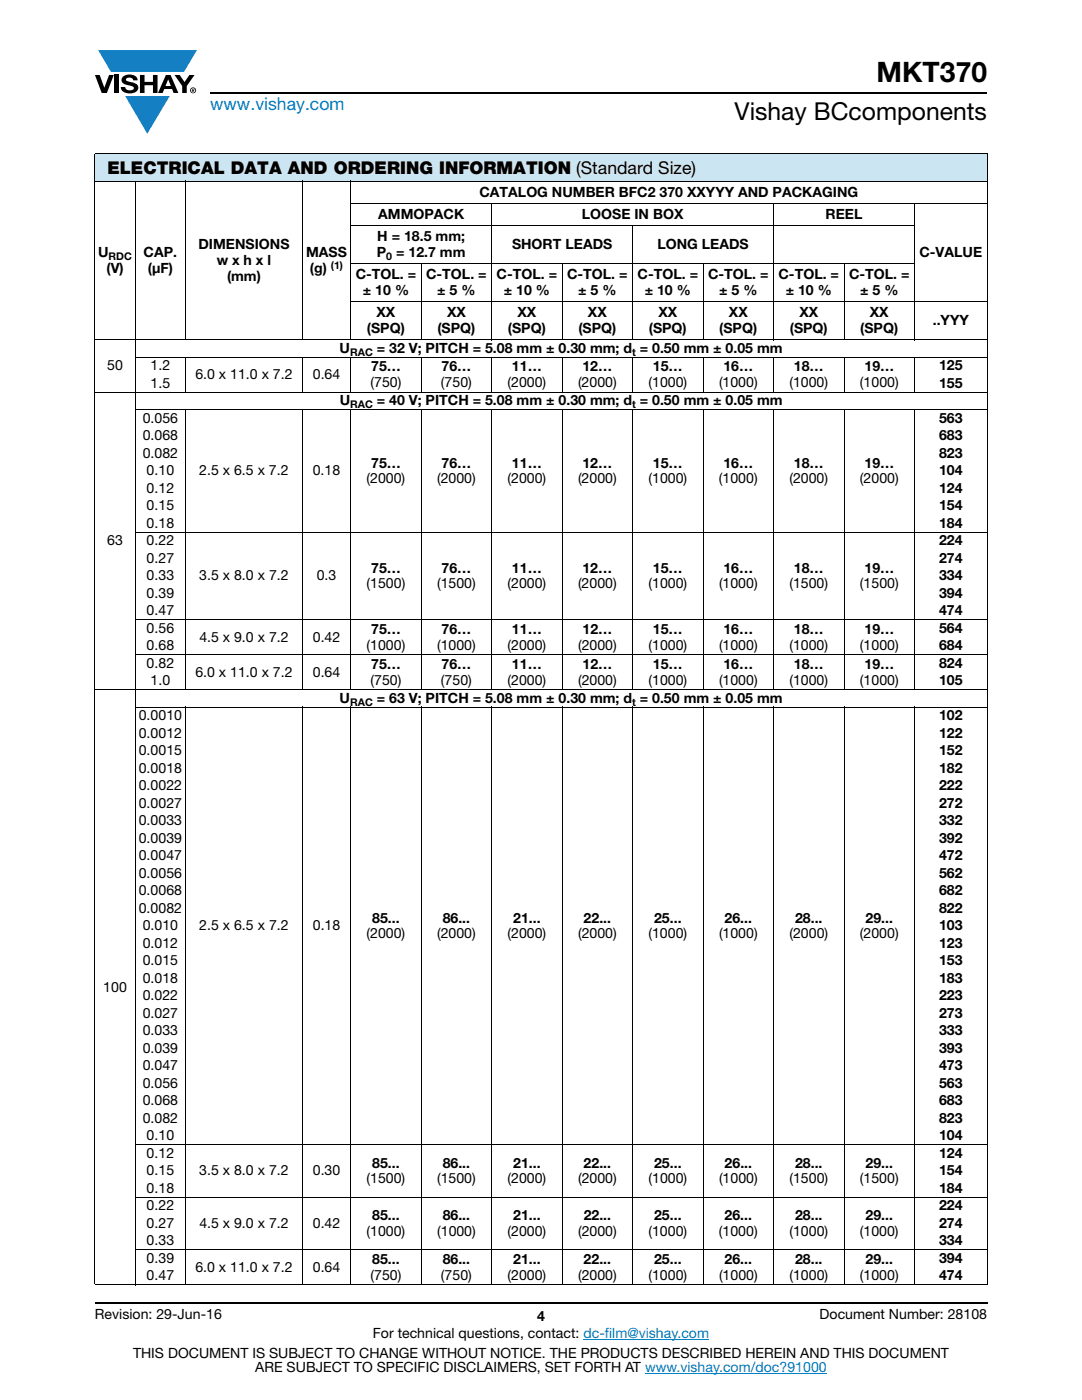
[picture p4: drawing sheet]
<svg xmlns="http://www.w3.org/2000/svg" width="216mm" height="279mm" viewBox="0 0 216 279" stroke-linecap="round" stroke-linejoin="round" font-family="sans-serif">
<defs><g id="words">
<text font-size="5.6" x="174.9" y="16.4">MKT370</text>
<text font-size="4.9" x="146.6" y="24">Vishay BCcomponents</text>
<text font-size="3.5" fill="#007ec4" x="42" y="21.9">www.vishay.com</text>
<text font-size="3.5" x="21.4" y="34.8">ELECTRICAL DATA AND ORDERING INFORMATION (Standard Size)</text>
<g font-size="2.8">
<text x="95.7" y="39.3">CATALOG NUMBER BFC2 370 XXYYY AND PACKAGING</text>
<text x="75.5" y="43.7">AMMOPACK</text>
<text x="116.1" y="43.7">LOOSE IN BOX</text>
<text x="164.7" y="43.7">REEL</text>
<text x="19.6" y="51.3">U</text>
<text x="28.7" y="51.3">CAP.</text>
<text x="39.6" y="49.7">DIMENSIONS</text>
<text x="43.2" y="52.9">w x h x l</text>
<text x="61.1" y="51.3">MASS</text>
<text x="75.2" y="51.3">P</text>
<text x="75.3" y="48.1">H = 18.5 mm;</text>
<text x="79" y="51.3">= 12.7 mm</text>
<text x="102.2" y="49.7">SHORT LEADS</text>
<text x="131.2" y="49.7">LONG LEADS</text>
<text x="183.5" y="51.3">C-VALUE</text>
<text x="21.3" y="54.5">(V)</text>
<text x="29.5" y="54.5">(μF)</text>
<text x="45.3" y="56.1">(mm)</text>
<text x="61.8" y="54.5">(g)</text>
<text x="71" y="55.7">C-TOL. =</text>
<text x="72.4" y="58.9">± 10 %</text>
<text x="85" y="55.7">C-TOL. =</text>
<text x="87.2" y="58.9">± 5 %</text>
<text x="99.1" y="55.7">C-TOL. =</text>
<text x="100.5" y="58.9">± 10 %</text>
<text x="113.2" y="55.7">C-TOL. =</text>
<text x="115.4" y="58.9">± 5 %</text>
<text x="127.2" y="55.7">C-TOL. =</text>
<text x="128.7" y="58.9">± 10 %</text>
<text x="141.3" y="55.7">C-TOL. =</text>
<text x="143.5" y="58.9">± 5 %</text>
<text x="155.3" y="55.7">C-TOL. =</text>
<text x="156.8" y="58.9">± 10 %</text>
<text x="169.4" y="55.7">C-TOL. =</text>
<text x="171.6" y="58.9">± 5 %</text>
<text x="75.1" y="63.3">XX</text>
<text x="89.2" y="63.3">XX</text>
<text x="103.2" y="63.3">XX</text>
<text x="117.3" y="63.3">XX</text>
<text x="131.4" y="63.3">XX</text>
<text x="145.5" y="63.3">XX</text>
<text x="159.5" y="63.3">XX</text>
<text x="173.6" y="63.3">XX</text>
<text x="186.1" y="64.9">..YYY</text>
<text x="67.8" y="70.4">U</text>
<text x="73.2" y="66.5">(SPQ)</text>
<text x="75.2" y="70.4">= 32 V; PITCH = 5.08 mm ± 0.30 mm; d = 0.50 mm ± 0.05 mm</text>
<text x="87.3" y="66.5">(SPQ)</text>
<text x="101.3" y="66.5">(SPQ)</text>
<text x="115.4" y="66.5">(SPQ)</text>
<text x="129.5" y="66.5">(SPQ)</text>
<text x="143.5" y="66.5">(SPQ)</text>
<text x="157.6" y="66.5">(SPQ)</text>
<text x="171.7" y="66.5">(SPQ)</text>
<text x="21.4" y="73.9">50</text>
<text x="30" y="73.9">1.2</text>
<text x="30" y="77.4">1.5</text>
<text x="39" y="75.7">6.0 x 11.0 x 7.2</text>
<text x="62.4" y="75.7">0.64</text>
<text x="73.9" y="77.3">(750)</text>
<text x="74" y="74.1">75…</text>
<text x="88" y="77.3">(750)</text>
<text x="88.1" y="74.1">76…</text>
<text x="101.3" y="77.3">(2000)</text>
<text x="102.2" y="74.1">11…</text>
<text x="115.3" y="77.3">(2000)</text>
<text x="116.2" y="74.1">12…</text>
<text x="129.4" y="77.3">(1000)</text>
<text x="130.3" y="74.1">15…</text>
<text x="143.5" y="77.3">(1000)</text>
<text x="144.4" y="74.1">16…</text>
<text x="157.5" y="77.3">(1000)</text>
<text x="158.4" y="74.1">18…</text>
<text x="171.6" y="77.3">(1000)</text>
<text x="172.5" y="74.1">19…</text>
<text x="187.4" y="73.9">125</text>
<text x="187.4" y="77.4">155</text>
<text x="67.8" y="80.9">U</text>
<text x="75.2" y="80.9">= 40 V; PITCH = 5.08 mm ± 0.30 mm; d = 0.50 mm ± 0.05 mm</text>
<text x="28.5" y="87.9">0.068</text>
<text x="28.5" y="84.4">0.056</text>
<text x="187.4" y="84.4">563</text>
<text x="187.4" y="87.9">683</text>
<text x="28.5" y="91.4">0.082</text>
<text x="29.3" y="94.9">0.10</text>
<text x="39.8" y="94.9">2.5 x 6.5 x 7.2</text>
<text x="62.4" y="94.9">0.18</text>
<text x="74" y="93.3">75…</text>
<text x="88.1" y="93.3">76…</text>
<text x="102.2" y="93.3">11…</text>
<text x="116.2" y="93.3">12…</text>
<text x="130.3" y="93.3">15…</text>
<text x="144.4" y="93.3">16…</text>
<text x="158.4" y="93.3">18…</text>
<text x="172.5" y="93.3">19…</text>
<text x="187.4" y="91.4">823</text>
<text x="187.4" y="94.9">104</text>
<text x="29.3" y="98.4">0.12</text>
<text x="29.3" y="101.9">0.15</text>
<text x="73.2" y="96.5">(2000)</text>
<text x="87.2" y="96.5">(2000)</text>
<text x="101.3" y="96.5">(2000)</text>
<text x="115.3" y="96.5">(2000)</text>
<text x="129.4" y="96.5">(1000)</text>
<text x="143.5" y="96.5">(1000)</text>
<text x="157.5" y="96.5">(2000)</text>
<text x="171.6" y="96.5">(2000)</text>
<text x="187.4" y="98.4">124</text>
<text x="187.4" y="101.9">154</text>
<text x="29.3" y="105.4">0.18</text>
<text x="187.4" y="105.4">184</text>
<text x="21.4" y="108.9">63</text>
<text x="29.3" y="108.9">0.22</text>
<text x="29.3" y="112.4">0.27</text>
<text x="187.4" y="108.9">224</text>
<text x="187.4" y="112.4">274</text>
<text x="29.3" y="115.8">0.33</text>
<text x="29.3" y="119.3">0.39</text>
<text x="39.8" y="115.8">3.5 x 8.0 x 7.2</text>
<text x="63.2" y="115.8">0.3</text>
<text x="73.2" y="117.4">(1500)</text>
<text x="74" y="114.3">75…</text>
<text x="87.2" y="117.4">(1500)</text>
<text x="88.1" y="114.3">76…</text>
<text x="101.3" y="117.4">(2000)</text>
<text x="102.2" y="114.3">11…</text>
<text x="115.3" y="117.4">(2000)</text>
<text x="116.2" y="114.3">12…</text>
<text x="129.4" y="117.4">(1000)</text>
<text x="130.3" y="114.3">15…</text>
<text x="143.5" y="117.4">(1000)</text>
<text x="144.4" y="114.3">16…</text>
<text x="157.5" y="117.4">(1500)</text>
<text x="158.4" y="114.3">18…</text>
<text x="171.6" y="117.4">(1500)</text>
<text x="172.5" y="114.3">19…</text>
<text x="187.4" y="115.8">334</text>
<text x="187.4" y="119.3">394</text>
<text x="29.3" y="122.8">0.47</text>
<text x="187.4" y="122.8">474</text>
<text x="29.3" y="126.3">0.56</text>
<text x="29.3" y="129.8">0.68</text>
<text x="39.8" y="128.1">4.5 x 9.0 x 7.2</text>
<text x="62.4" y="128.1">0.42</text>
<text x="73.2" y="129.6">(1000)</text>
<text x="74" y="126.5">75…</text>
<text x="87.2" y="129.6">(1000)</text>
<text x="88.1" y="126.5">76…</text>
<text x="101.3" y="129.6">(2000)</text>
<text x="102.2" y="126.5">11…</text>
<text x="115.3" y="129.6">(2000)</text>
<text x="116.2" y="126.5">12…</text>
<text x="129.4" y="129.6">(1000)</text>
<text x="130.3" y="126.5">15…</text>
<text x="143.5" y="129.6">(1000)</text>
<text x="144.4" y="126.5">16…</text>
<text x="157.5" y="129.6">(1000)</text>
<text x="158.4" y="126.5">18…</text>
<text x="171.6" y="129.6">(1000)</text>
<text x="172.5" y="126.5">19…</text>
<text x="187.4" y="126.3">564</text>
<text x="187.4" y="129.8">684</text>
<text x="29.3" y="133.3">0.82</text>
<text x="30" y="136.8">1.0</text>
<text x="39" y="135">6.0 x 11.0 x 7.2</text>
<text x="62.4" y="135">0.64</text>
<text x="73.9" y="136.6">(750)</text>
<text x="74" y="133.5">75…</text>
<text x="88" y="136.6">(750)</text>
<text x="88.1" y="133.5">76…</text>
<text x="101.3" y="136.6">(2000)</text>
<text x="102.2" y="133.5">11…</text>
<text x="115.3" y="136.6">(2000)</text>
<text x="116.2" y="133.5">12…</text>
<text x="129.4" y="136.6">(1000)</text>
<text x="130.3" y="133.5">15…</text>
<text x="143.5" y="136.6">(1000)</text>
<text x="144.4" y="133.5">16…</text>
<text x="157.5" y="136.6">(1000)</text>
<text x="158.4" y="133.5">18…</text>
<text x="171.6" y="136.6">(1000)</text>
<text x="172.5" y="133.5">19…</text>
<text x="187.4" y="136.8">105</text>
<text x="187.4" y="133.3">824</text>
<text x="27.7" y="143.8">0.0010</text>
<text x="67.8" y="140.3">U</text>
<text x="75.2" y="140.3">= 63 V; PITCH = 5.08 mm ± 0.30 mm; d = 0.50 mm ± 0.05 mm</text>
<text x="187.4" y="143.8">102</text>
<text x="27.7" y="147.3">0.0012</text>
<text x="187.4" y="147.3">122</text>
<text x="27.7" y="150.8">0.0015</text>
<text x="27.7" y="154.3">0.0018</text>
<text x="187.4" y="150.8">152</text>
<text x="187.4" y="154.3">182</text>
<text x="27.7" y="157.8">0.0022</text>
<text x="27.7" y="161.2">0.0027</text>
<text x="187.4" y="157.8">222</text>
<text x="187.4" y="161.2">272</text>
<text x="27.7" y="164.7">0.0033</text>
<text x="187.4" y="164.7">332</text>
<text x="27.7" y="168.2">0.0039</text>
<text x="27.7" y="171.7">0.0047</text>
<text x="187.4" y="168.2">392</text>
<text x="187.4" y="171.7">472</text>
<text x="27.7" y="175.2">0.0056</text>
<text x="27.7" y="178.7">0.0068</text>
<text x="187.4" y="175.2">562</text>
<text x="187.4" y="178.7">682</text>
<text x="27.7" y="182.2">0.0082</text>
<text x="28.5" y="185.7">0.010</text>
<text x="39.8" y="185.7">2.5 x 6.5 x 7.2</text>
<text x="62.4" y="185.7">0.18</text>
<text x="74.3" y="184.1">85...</text>
<text x="88.3" y="184.1">86...</text>
<text x="102.4" y="184.1">21...</text>
<text x="116.5" y="184.1">22...</text>
<text x="130.5" y="184.1">25...</text>
<text x="144.6" y="184.1">26...</text>
<text x="158.6" y="184.1">28...</text>
<text x="172.7" y="184.1">29...</text>
<text x="187.4" y="182.2">822</text>
<text x="187.4" y="185.7">103</text>
<text x="28.5" y="189.2">0.012</text>
<text x="73.2" y="187.3">(2000)</text>
<text x="87.2" y="187.3">(2000)</text>
<text x="101.3" y="187.3">(2000)</text>
<text x="115.3" y="187.3">(2000)</text>
<text x="129.4" y="187.3">(1000)</text>
<text x="143.5" y="187.3">(1000)</text>
<text x="157.5" y="187.3">(2000)</text>
<text x="171.6" y="187.3">(2000)</text>
<text x="187.4" y="189.2">123</text>
<text x="20.6" y="197.9">100</text>
<text x="28.5" y="192.7">0.015</text>
<text x="28.5" y="196.2">0.018</text>
<text x="187.4" y="192.7">153</text>
<text x="187.4" y="196.2">183</text>
<text x="28.5" y="199.7">0.022</text>
<text x="28.5" y="203.2">0.027</text>
<text x="187.4" y="199.7">223</text>
<text x="187.4" y="203.2">273</text>
<text x="28.5" y="206.6">0.033</text>
<text x="187.4" y="206.6">333</text>
<text x="28.5" y="210.1">0.039</text>
<text x="28.5" y="213.6">0.047</text>
<text x="187.4" y="210.1">393</text>
<text x="187.4" y="213.6">473</text>
<text x="28.5" y="217.1">0.056</text>
<text x="28.5" y="220.6">0.068</text>
<text x="187.4" y="217.1">563</text>
<text x="187.4" y="220.6">683</text>
<text x="28.5" y="224.1">0.082</text>
<text x="29.3" y="227.6">0.10</text>
<text x="187.4" y="224.1">823</text>
<text x="187.4" y="227.6">104</text>
<text x="29.3" y="231.1">0.12</text>
<text x="74.3" y="233">85...</text>
<text x="88.3" y="233">86...</text>
<text x="102.4" y="233">21...</text>
<text x="116.5" y="233">22...</text>
<text x="130.5" y="233">25...</text>
<text x="144.6" y="233">26...</text>
<text x="158.6" y="233">28...</text>
<text x="172.7" y="233">29...</text>
<text x="187.4" y="231.1">124</text>
<text x="29.3" y="234.6">0.15</text>
<text x="29.3" y="238.1">0.18</text>
<text x="39.8" y="234.6">3.5 x 8.0 x 7.2</text>
<text x="62.4" y="234.6">0.30</text>
<text x="73.2" y="236.2">(1500)</text>
<text x="87.2" y="236.2">(1500)</text>
<text x="101.3" y="236.2">(2000)</text>
<text x="115.3" y="236.2">(2000)</text>
<text x="129.4" y="236.2">(1000)</text>
<text x="143.5" y="236.2">(1000)</text>
<text x="157.5" y="236.2">(1500)</text>
<text x="171.6" y="236.2">(1500)</text>
<text x="187.4" y="234.6">154</text>
<text x="187.4" y="238.1">184</text>
<text x="29.3" y="245.1">0.27</text>
<text x="29.3" y="241.6">0.22</text>
<text x="39.8" y="245.1">4.5 x 9.0 x 7.2</text>
<text x="62.4" y="245.1">0.42</text>
<text x="74.3" y="243.5">85...</text>
<text x="88.3" y="243.5">86...</text>
<text x="102.4" y="243.5">21...</text>
<text x="116.5" y="243.5">22...</text>
<text x="130.5" y="243.5">25...</text>
<text x="144.6" y="243.5">26...</text>
<text x="158.6" y="243.5">28...</text>
<text x="172.7" y="243.5">29...</text>
<text x="187.4" y="241.6">224</text>
<text x="187.4" y="245.1">274</text>
<text x="29.3" y="248.6">0.33</text>
<text x="73.2" y="246.7">(1000)</text>
<text x="87.2" y="246.7">(1000)</text>
<text x="101.3" y="246.7">(2000)</text>
<text x="115.3" y="246.7">(2000)</text>
<text x="129.4" y="246.7">(1000)</text>
<text x="143.5" y="246.7">(1000)</text>
<text x="157.5" y="246.7">(1000)</text>
<text x="171.6" y="246.7">(1000)</text>
<text x="187.4" y="248.6">334</text>
<text x="29.3" y="252.1">0.39</text>
<text x="29.3" y="255.5">0.47</text>
<text x="39" y="253.8">6.0 x 11.0 x 7.2</text>
<text x="62.4" y="253.8">0.64</text>
<text x="73.9" y="255.4">(750)</text>
<text x="74.3" y="252.2">85...</text>
<text x="88" y="255.4">(750)</text>
<text x="88.3" y="252.2">86...</text>
<text x="101.3" y="255.4">(2000)</text>
<text x="102.4" y="252.2">21...</text>
<text x="115.3" y="255.4">(2000)</text>
<text x="116.5" y="252.2">22...</text>
<text x="129.4" y="255.4">(1000)</text>
<text x="130.5" y="252.2">25...</text>
<text x="143.5" y="255.4">(1000)</text>
<text x="144.6" y="252.2">26...</text>
<text x="157.5" y="255.4">(1000)</text>
<text x="158.6" y="252.2">28...</text>
<text x="171.6" y="255.4">(1000)</text>
<text x="172.7" y="252.2">29...</text>
<text x="187.4" y="252.1">394</text>
<text x="187.4" y="255.5">474</text>
<text x="18.9" y="263.3">Revision: 29-Jun-16</text>
<text x="107.2" y="263.6">4</text>
<text x="163.6" y="263.3">Document Number: 28108</text>
<text x="74.4" y="267.1">For technical questions, contact: dc-film@vishay.com</text>
<text x="26.5" y="271">THIS DOCUMENT IS SUBJECT TO CHANGE WITHOUT NOTICE. THE PRODUCTS DESCRIBED HEREIN AND THIS DOCUMENT</text>
<text x="50.9" y="273.8">ARE SUBJECT TO SPECIFIC DISCLAIMERS, SET FORTH AT www.vishay.com/doc?91000</text>
</g>
<g font-size="2.1">
<text x="21.7" y="51.8">RDC</text>
<text x="66" y="53.6">(1)</text>
<text x="77.1" y="51.8">0</text>
<text x="69.8" y="71">RAC</text>
<text x="126.1" y="71">t</text>
<text x="69.8" y="81.4">RAC</text>
<text x="126.1" y="81.4">t</text>
<text x="69.8" y="140.8">RAC</text>
<text x="126.1" y="140.8">t</text>
</g>
</g></defs>
<g fill="#147fc3">
<path d="M19.6 10h19.7l-2.6 4.3h-1.1h-13.5z"/>
<path d="M25 19.2h8.9l-4.5 7.5z"/>
</g>
<g fill="#000">
<path d="M18.9 15h1l.9 2.5 1-2.5h.9l-1.4 3.6h-1zM22.9 15h.9v3.6h-.9zM24.6 15.3a2.1 2.1 0 0 1 2.8 .3l.1 .4h-.9a.79 .79 0 0 0-.7-.5 .79 .79 0 0 0-.8 .4l.3 .3 1 .2a1.08 1.08 0 0 1 1.2 1 1.08 1.08 0 0 1-1.1 1.2 1.73 1.73 0 0 1-2.4-1.2h.9a.96 .96 0 0 0 .8 .6 .96 .96 0 0 0 .9-.4 1.31 1.31 0 0 0-1.2-.6 1.03 1.03 0 0 1-1.1-.6 1.03 1.03 0 0 1 .2-1.1zM27.9 15h.9v1.3h1.7v-1.3h.9v3.6h-.9v-1.6h-1.7v1.6h-.9zM34.8 15h1.1l.9 1.4 1-1.4h1l-1.5 2.2v1.4h-.9v-1.4z"/>
<path d="M33.6 15.9l.5 1.3h-1.1zM33.1 15l-1.6 3.6h1l.3-.8h1.5l.3 .8h1l-1.6-3.6z"/>
<path d="M38.4 17.8h.2v.2h-.2zM38.3 17.7v.7h.1v-.3l.4 .3-.2-.3 .2-.2-.1-.2z"/>
<path d="M38.1 18a.46 .46 0 0 1 .9 0 .46 .46 0 0 1-.9 0zM37.9 18a.6 .6 0 0 0 1.2 0 .6 .6 0 0 0-1.2 0z"/>
</g>
<path d="M42 18.6h155M18.9 260h178.1" fill="none" stroke="#000" stroke-width=".36"/>
<path d="M116.4 267.3h25.1M128.7 274h36.3" fill="none" stroke="#007ec4" stroke-width=".2"/>
<path d="M18.9 30.7h178.1v5.5h-178.1z" fill="#cce5f3"/>
<g fill="none" stroke="#000" stroke-width=".2">
<path d="M18.9 30.7h178.1M18.9 36.2h178.1M18.9 30.8v225.5M27 36.1v220.4M37 36.1v31.8M60.3 36.1v31.8M70 36.1v31.8M197 30.8v225.5M69.9 40.6h127.1M69.9 45h112.7M69.9 52.6h112.7M84 52.5v15.4"/>
<path d="M98.1 40.5v27.4M112.2 52.5v15.4M126.2 44.9v23M140.3 52.5v15.4M154.4 40.5v27.4M168.4 52.5v15.4M182.5 40.5v27.4M18.9 67.8h178.1M18.9 78.3h178.1M26.9 71.3h170.1M37 71.2v7.1M60.3 71.2v7.1"/>
<path d="M69.9 60.2h127.1M70 71.2v7.1M84 71.2v7.1M98.1 71.2v7.1M112.2 71.2v7.1M126.2 71.2v7.1M140.3 71.2v7.1M154.4 71.2v7.1M168.4 71.2v7.1M182.5 71.2v7.1M26.9 81.7h170.1M37 81.7v56"/>
<path d="M60.3 81.7v56M70 81.7v56M84 81.7v56M98.1 81.7v56M112.2 81.7v56M126.2 81.7v56M140.3 81.7v56M154.4 81.7v56M168.4 81.7v56M182.5 81.7v56M26.9 106.2h170.1M18.9 137.6h178.1"/>
<path d="M26.9 123.7h170.1M26.9 130.6h170.1M26.9 141.1h170.1M37 141v115.5M60.3 141v115.5M70 141v115.5M84 141v115.5M98.1 141v115.5M112.2 141v115.5M126.2 141v115.5M140.3 141v115.5M154.4 141v115.5"/>
<path d="M168.4 141v115.5M182.5 141v115.5M26.9 228.4h170.1M26.9 238.9h170.1M18.9 256.4h178.1M26.9 249.4h170.1"/>
</g>
<use href="#words"/>
</svg>
